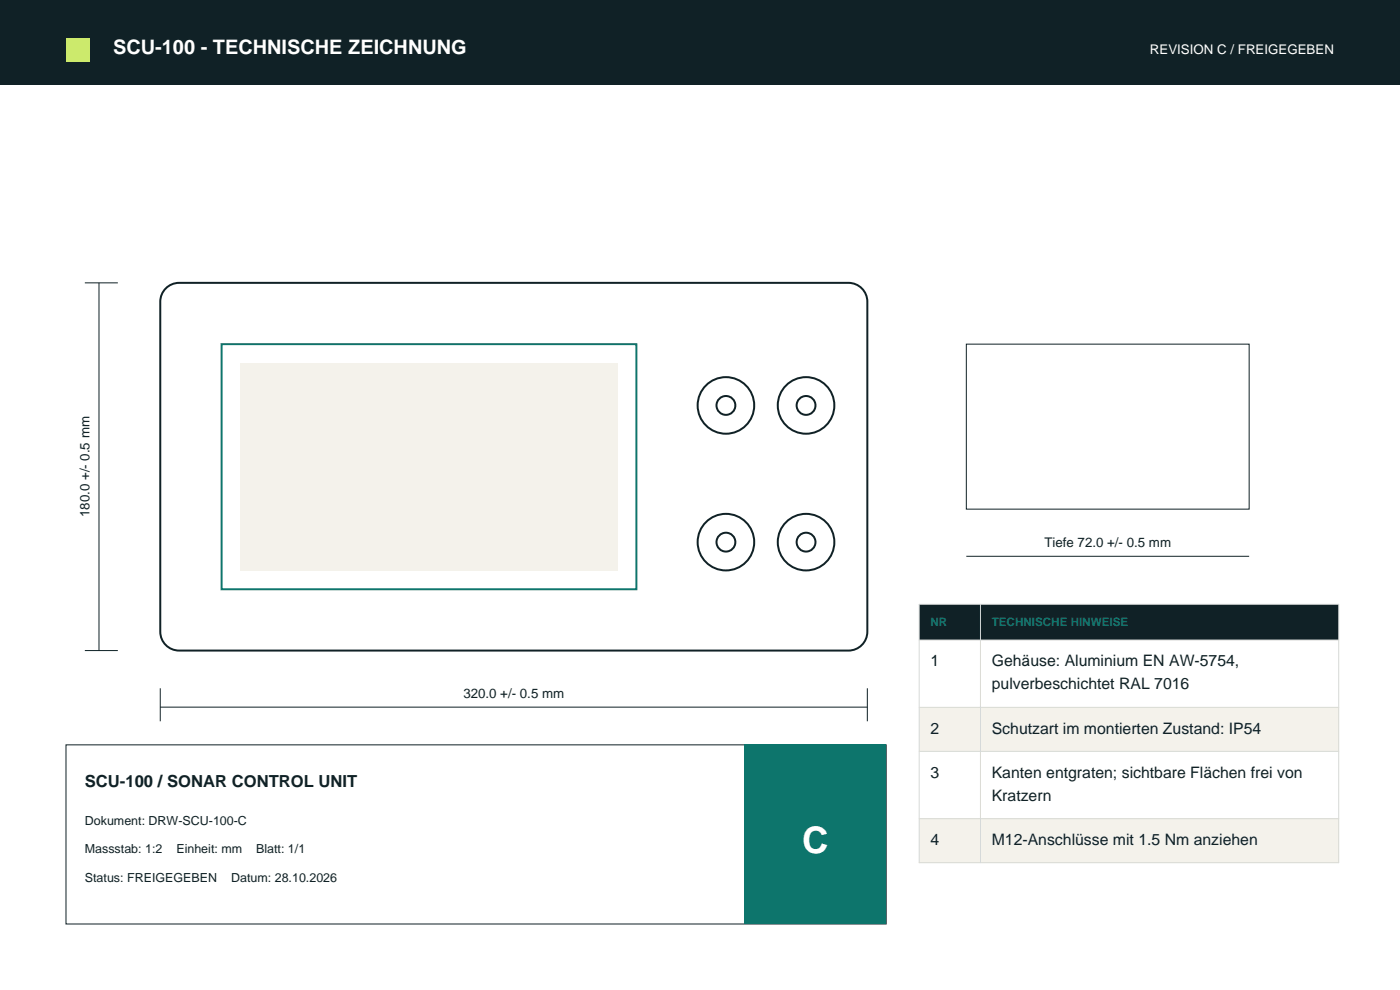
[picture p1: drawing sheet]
<svg xmlns="http://www.w3.org/2000/svg" width="297mm" height="210mm" viewBox="0 0 297 210" stroke-linecap="round" stroke-linejoin="round" font-family="sans-serif">
<defs><g id="words">
<text font-size="7.8" fill="#fff" x="170.2" y="181">C</text>
<text font-size="4.2" fill="#fff" x="24" y="11.5">SCU-100 - TECHNISCHE ZEICHNUNG</text>
<text font-size="3.5" fill="#102126" x="18" y="167">SCU-100 / SONAR CONTROL UNIT</text>
<g font-size="3.4" fill="#102126">
<text x="197.4" y="141.3">1</text>
<text x="210.4" y="141.3">Gehäuse: Aluminium EN AW-5754,</text>
<text x="210.4" y="146.3">pulverbeschichtet RAL 7016</text>
<text x="197.4" y="155.6">2</text>
<text x="210.4" y="155.6">Schutzart im montierten Zustand: IP54</text>
<text x="197.4" y="164.9">3</text>
<text x="210.4" y="164.9">Kanten entgraten; sichtbare Flächen frei von</text>
<text x="210.4" y="169.9">Kratzern</text>
<text x="197.4" y="179.2">4</text>
<text x="210.4" y="179.2">M12-Anschlüsse mit 1.5 Nm anziehen</text>
</g>
<text font-size="2.8" fill="#fff" x="243.9" y="11.5">REVISION C / FREIGEGEBEN</text>
<g font-size="2.8" fill="#102126">
<text x="19" y="109.7" transform="rotate(-90 19 109.7)">180.0 +/- 0.5 mm</text>
<text x="221.5" y="116">Tiefe 72.0 +/- 0.5 mm</text>
<text x="98.3" y="148">320.0 +/- 0.5 mm</text>
</g>
<g font-size="2.6" fill="#102126">
<text x="18" y="175">Dokument: DRW-SCU-100-C</text>
<text x="18" y="181">Massstab: 1:2</text>
<text x="37.4" y="181">Einheit: mm</text>
<text x="54.3" y="181">Blatt: 1/1</text>
<text x="18" y="187">Status: FREIGEGEBEN</text>
<text x="49" y="187">Datum: 28.10.2026</text>
</g>
<g font-size="2.5" fill="#0d756c">
<text x="197.4" y="132.9">NR</text>
<text x="210.4" y="132.9">TECHNISCHE HINWEISE</text>
</g>
</g></defs>
<path d="M0 0h297v18h-297z" fill-rule="evenodd" fill="#102126"/>
<path d="M14 8h5v5h-5z" fill-rule="evenodd" fill="#c8f04a"/>
<path d="M35.2 61.2a4 4 0 0 1 2.8-1.2h142a4 4 0 0 1 4 4v70a4 4 0 0 1-4 4h-142a4 4 0 0 1-4-4v-70a4 4 0 0 1 1.2-2.8z" fill="none" stroke="#102126" stroke-width=".42"/>
<path d="M47 73h88v52h-88z" fill="none" stroke="#0d756c" stroke-width=".42"/>
<path d="M51 77h80v44h-80z" fill-rule="evenodd" fill="#f4f2eb"/>
<g fill="none" stroke="#102126" stroke-width=".42">
<circle cx="154" cy="86" r="6"/>
<circle cx="154" cy="86" r="2"/>
<circle cx="171" cy="86" r="6"/>
<circle cx="171" cy="86" r="2"/>
<circle cx="154" cy="115" r="6"/>
<circle cx="154" cy="115" r="2"/>
<circle cx="171" cy="115" r="6"/>
<circle cx="171" cy="115" r="2"/>
</g>
<path d="M18 60h7M21 60v78M205 73h60v35h-60zM205 118h60M18 138h7M34 150h150M34 146v7M184 146v7" fill="none" stroke="#102126" stroke-width=".21"/>
<path d="M195 128.2h89v7.6h-89z" fill-rule="evenodd" fill="#102126"/>
<path d="M195 135.8h89v14.2h-89z" fill-rule="evenodd" fill="#fff"/>
<path d="M195 150h89v9.4h-89z" fill-rule="evenodd" fill="#f4f2eb"/>
<path d="M195 159.4h89v14.3h-89z" fill-rule="evenodd" fill="#fff"/>
<path d="M195 173.7h89v9.3h-89z" fill-rule="evenodd" fill="#f4f2eb"/>
<path d="M195 128.2h89v54.8h-89zM195 135.8h89M208 128.2v54.8M195 150h89M195 159.4h89M195 173.7h89" fill="none" stroke="#d7dad4" stroke-width=".21"/>
<path d="M14 158h174v38h-174z" fill="none" stroke="#102126" stroke-width=".21"/>
<path d="M158 158h30v38h-30z" fill-rule="evenodd" fill="#0d756c"/>
<use href="#words"/>
</svg>
